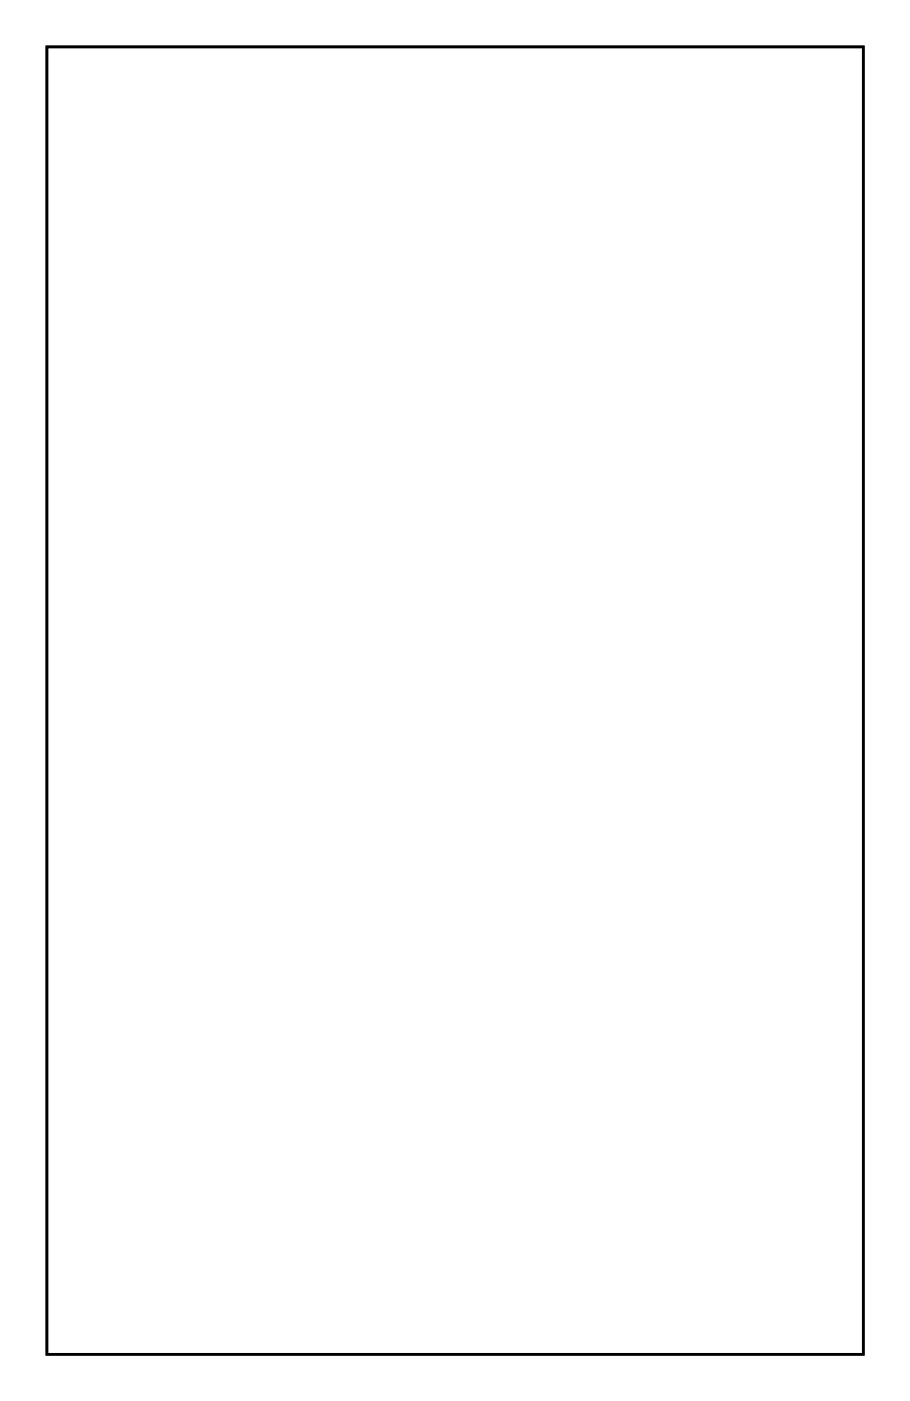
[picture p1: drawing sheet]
<svg xmlns="http://www.w3.org/2000/svg" width="71mm" height="109mm" viewBox="0 0 71 109" stroke-linecap="round" stroke-linejoin="round" font-family="sans-serif">
<path d="M3.6 3.6h63.3v101.4h-63.3z" fill="none" stroke="#000" stroke-width=".2"/>
<path d="M3.6 3.6v101.4h63.3v-101.4zM3.6 3.6h63.3v101.4h-63.3z" fill="#000"/>
<circle cx="34" cy="34.1" r=".73" fill="#fff"/>
<circle cx="34" cy="34.1" r=".73" fill="none" stroke="#fff" stroke-width=".76" stroke-linecap="butt"/>
<circle cx="61.9" cy="29" r=".73" fill="#fff"/>
<circle cx="61.9" cy="29" r=".73" fill="none" stroke="#fff" stroke-width=".76" stroke-linecap="butt"/>
<circle cx="61.9" cy="31.5" r=".73" fill="#fff"/>
<circle cx="61.9" cy="31.5" r=".73" fill="none" stroke="#fff" stroke-width=".76" stroke-linecap="butt"/>
<circle cx="61.9" cy="34.1" r=".73" fill="#fff"/>
<circle cx="61.9" cy="34.1" r=".73" fill="none" stroke="#fff" stroke-width=".76" stroke-linecap="butt"/>
<circle cx="61.9" cy="36.6" r=".73" fill="#fff"/>
<circle cx="61.9" cy="36.6" r=".73" fill="none" stroke="#fff" stroke-width=".76" stroke-linecap="butt"/>
<circle cx="61.9" cy="39.2" r=".73" fill="#fff"/>
<circle cx="61.9" cy="39.2" r=".73" fill="none" stroke="#fff" stroke-width=".76" stroke-linecap="butt"/>
<circle cx="34" cy="31.5" r=".73" fill="#fff"/>
<circle cx="34" cy="31.5" r=".73" fill="none" stroke="#fff" stroke-width=".76" stroke-linecap="butt"/>
<circle cx="34" cy="29" r=".73" fill="#fff"/>
<circle cx="34" cy="29" r=".73" fill="none" stroke="#fff" stroke-width=".76" stroke-linecap="butt"/>
<circle cx="34" cy="36.6" r=".73" fill="#fff"/>
<circle cx="34" cy="36.6" r=".73" fill="none" stroke="#fff" stroke-width=".76" stroke-linecap="butt"/>
<circle cx="61.9" cy="41.7" r=".73" fill="#fff"/>
<circle cx="61.9" cy="41.7" r=".73" fill="none" stroke="#fff" stroke-width=".76" stroke-linecap="butt"/>
<circle cx="61.9" cy="44.2" r=".73" fill="#fff"/>
<circle cx="61.9" cy="44.2" r=".73" fill="none" stroke="#fff" stroke-width=".76" stroke-linecap="butt"/>
<circle cx="61.9" cy="46.8" r=".73" fill="#fff"/>
<circle cx="61.9" cy="46.8" r=".73" fill="none" stroke="#fff" stroke-width=".76" stroke-linecap="butt"/>
<circle cx="61.9" cy="49.3" r=".73" fill="#fff"/>
<circle cx="61.9" cy="49.3" r=".73" fill="none" stroke="#fff" stroke-width=".76" stroke-linecap="butt"/>
<circle cx="61.9" cy="51.9" r=".73" fill="#fff"/>
<circle cx="61.9" cy="51.9" r=".73" fill="none" stroke="#fff" stroke-width=".76" stroke-linecap="butt"/>
<circle cx="61.9" cy="54.4" r=".73" fill="#fff"/>
<circle cx="61.9" cy="54.4" r=".73" fill="none" stroke="#fff" stroke-width=".76" stroke-linecap="butt"/>
<circle cx="61.9" cy="56.9" r=".73" fill="#fff"/>
<circle cx="61.9" cy="56.9" r=".73" fill="none" stroke="#fff" stroke-width=".76" stroke-linecap="butt"/>
<circle cx="61.9" cy="59.5" r=".73" fill="#fff"/>
<circle cx="61.9" cy="59.5" r=".73" fill="none" stroke="#fff" stroke-width=".76" stroke-linecap="butt"/>
<circle cx="61.9" cy="62" r=".73" fill="#fff"/>
<circle cx="61.9" cy="62" r=".73" fill="none" stroke="#fff" stroke-width=".76" stroke-linecap="butt"/>
<circle cx="61.9" cy="64.6" r=".73" fill="#fff"/>
<circle cx="61.9" cy="64.6" r=".73" fill="none" stroke="#fff" stroke-width=".76" stroke-linecap="butt"/>
<circle cx="34" cy="46.8" r=".73" fill="#fff"/>
<circle cx="34" cy="46.8" r=".73" fill="none" stroke="#fff" stroke-width=".76" stroke-linecap="butt"/>
<circle cx="34" cy="49.3" r=".73" fill="#fff"/>
<circle cx="34" cy="49.3" r=".73" fill="none" stroke="#fff" stroke-width=".76" stroke-linecap="butt"/>
<circle cx="34" cy="51.9" r=".73" fill="#fff"/>
<circle cx="34" cy="51.9" r=".73" fill="none" stroke="#fff" stroke-width=".76" stroke-linecap="butt"/>
<circle cx="34" cy="54.4" r=".73" fill="#fff"/>
<circle cx="34" cy="54.4" r=".73" fill="none" stroke="#fff" stroke-width=".76" stroke-linecap="butt"/>
<circle cx="34" cy="56.9" r=".73" fill="#fff"/>
<circle cx="34" cy="56.9" r=".73" fill="none" stroke="#fff" stroke-width=".76" stroke-linecap="butt"/>
<circle cx="34" cy="59.5" r=".73" fill="#fff"/>
<circle cx="34" cy="59.5" r=".73" fill="none" stroke="#fff" stroke-width=".76" stroke-linecap="butt"/>
<circle cx="34" cy="62" r=".73" fill="#fff"/>
<circle cx="34" cy="62" r=".73" fill="none" stroke="#fff" stroke-width=".76" stroke-linecap="butt"/>
<circle cx="34" cy="64.6" r=".73" fill="#fff"/>
<circle cx="34" cy="64.6" r=".73" fill="none" stroke="#fff" stroke-width=".76" stroke-linecap="butt"/>
<circle cx="34" cy="39.2" r=".73" fill="#fff"/>
<circle cx="34" cy="39.2" r=".73" fill="none" stroke="#fff" stroke-width=".76" stroke-linecap="butt"/>
<circle cx="34" cy="41.7" r=".73" fill="#fff"/>
<circle cx="34" cy="41.7" r=".73" fill="none" stroke="#fff" stroke-width=".76" stroke-linecap="butt"/>
<circle cx="34" cy="44.2" r=".73" fill="#fff"/>
<circle cx="34" cy="44.2" r=".73" fill="none" stroke="#fff" stroke-width=".76" stroke-linecap="butt"/>
<circle cx="23.8" cy="87.4" r=".75" fill="#fff"/>
<circle cx="23.8" cy="87.4" r=".75" fill="none" stroke="#fff" stroke-width=".75" stroke-linecap="butt"/>
<circle cx="18.7" cy="23.9" r=".75" fill="#fff"/>
<circle cx="18.7" cy="23.9" r=".75" fill="none" stroke="#fff" stroke-width=".75" stroke-linecap="butt"/>
<circle cx="18.7" cy="26.5" r=".75" fill="#fff"/>
<circle cx="18.7" cy="26.5" r=".75" fill="none" stroke="#fff" stroke-width=".75" stroke-linecap="butt"/>
<circle cx="18.7" cy="29" r=".75" fill="#fff"/>
<circle cx="18.7" cy="29" r=".75" fill="none" stroke="#fff" stroke-width=".75" stroke-linecap="butt"/>
<circle cx="18.7" cy="21.4" r=".75" fill="#fff"/>
<circle cx="18.7" cy="21.4" r=".75" fill="none" stroke="#fff" stroke-width=".75" stroke-linecap="butt"/>
<circle cx="18.7" cy="49.3" r=".75" fill="#fff"/>
<circle cx="18.7" cy="49.3" r=".75" fill="none" stroke="#fff" stroke-width=".75" stroke-linecap="butt"/>
<circle cx="18.7" cy="46.8" r=".75" fill="#fff"/>
<circle cx="18.7" cy="46.8" r=".75" fill="none" stroke="#fff" stroke-width=".75" stroke-linecap="butt"/>
<circle cx="18.7" cy="44.2" r=".75" fill="#fff"/>
<circle cx="18.7" cy="44.2" r=".75" fill="none" stroke="#fff" stroke-width=".75" stroke-linecap="butt"/>
<circle cx="18.7" cy="69.6" r=".75" fill="#fff"/>
<circle cx="18.7" cy="69.6" r=".75" fill="none" stroke="#fff" stroke-width=".75" stroke-linecap="butt"/>
<circle cx="18.7" cy="72.2" r=".75" fill="#fff"/>
<circle cx="18.7" cy="72.2" r=".75" fill="none" stroke="#fff" stroke-width=".75" stroke-linecap="butt"/>
<circle cx="18.7" cy="67.1" r=".75" fill="#fff"/>
<circle cx="18.7" cy="67.1" r=".75" fill="none" stroke="#fff" stroke-width=".75" stroke-linecap="butt"/>
<circle cx="18.7" cy="64.6" r=".75" fill="#fff"/>
<circle cx="18.7" cy="64.6" r=".75" fill="none" stroke="#fff" stroke-width=".75" stroke-linecap="butt"/>
<circle cx="18.7" cy="92.5" r=".75" fill="#fff"/>
<circle cx="18.7" cy="92.5" r=".75" fill="none" stroke="#fff" stroke-width=".75" stroke-linecap="butt"/>
<circle cx="18.7" cy="95" r=".75" fill="#fff"/>
<circle cx="18.7" cy="95" r=".75" fill="none" stroke="#fff" stroke-width=".75" stroke-linecap="butt"/>
<circle cx="18.7" cy="90" r=".75" fill="#fff"/>
<circle cx="18.7" cy="90" r=".75" fill="none" stroke="#fff" stroke-width=".75" stroke-linecap="butt"/>
<circle cx="18.7" cy="87.4" r=".75" fill="#fff"/>
<circle cx="18.7" cy="87.4" r=".75" fill="none" stroke="#fff" stroke-width=".75" stroke-linecap="butt"/>
<circle cx="23.8" cy="97.6" r=".75" fill="#fff"/>
<circle cx="23.8" cy="97.6" r=".75" fill="none" stroke="#fff" stroke-width=".75" stroke-linecap="butt"/>
<circle cx="23.8" cy="95" r=".75" fill="#fff"/>
<circle cx="23.8" cy="95" r=".75" fill="none" stroke="#fff" stroke-width=".75" stroke-linecap="butt"/>
<circle cx="23.8" cy="92.5" r=".75" fill="#fff"/>
<circle cx="23.8" cy="92.5" r=".75" fill="none" stroke="#fff" stroke-width=".75" stroke-linecap="butt"/>
<circle cx="23.8" cy="90" r=".75" fill="#fff"/>
<circle cx="23.8" cy="90" r=".75" fill="none" stroke="#fff" stroke-width=".75" stroke-linecap="butt"/>
<circle cx="8.6" cy="100.1" r="1.6" fill="#fff"/>
<circle cx="8.6" cy="100.1" r="1.6" fill="none" stroke="#fff" stroke-width=".25"/>
<circle cx="61.9" cy="100.1" r="1.6" fill="#fff"/>
<circle cx="61.9" cy="100.1" r="1.6" fill="none" stroke="#fff" stroke-width=".25"/>
<circle cx="61.9" cy="8.7" r="1.6" fill="#fff"/>
<circle cx="61.9" cy="8.7" r="1.6" fill="none" stroke="#fff" stroke-width=".25"/>
<circle cx="8.6" cy="8.7" r="1.6" fill="#fff"/>
<circle cx="8.6" cy="8.7" r="1.6" fill="none" stroke="#fff" stroke-width=".25"/>
</svg>
